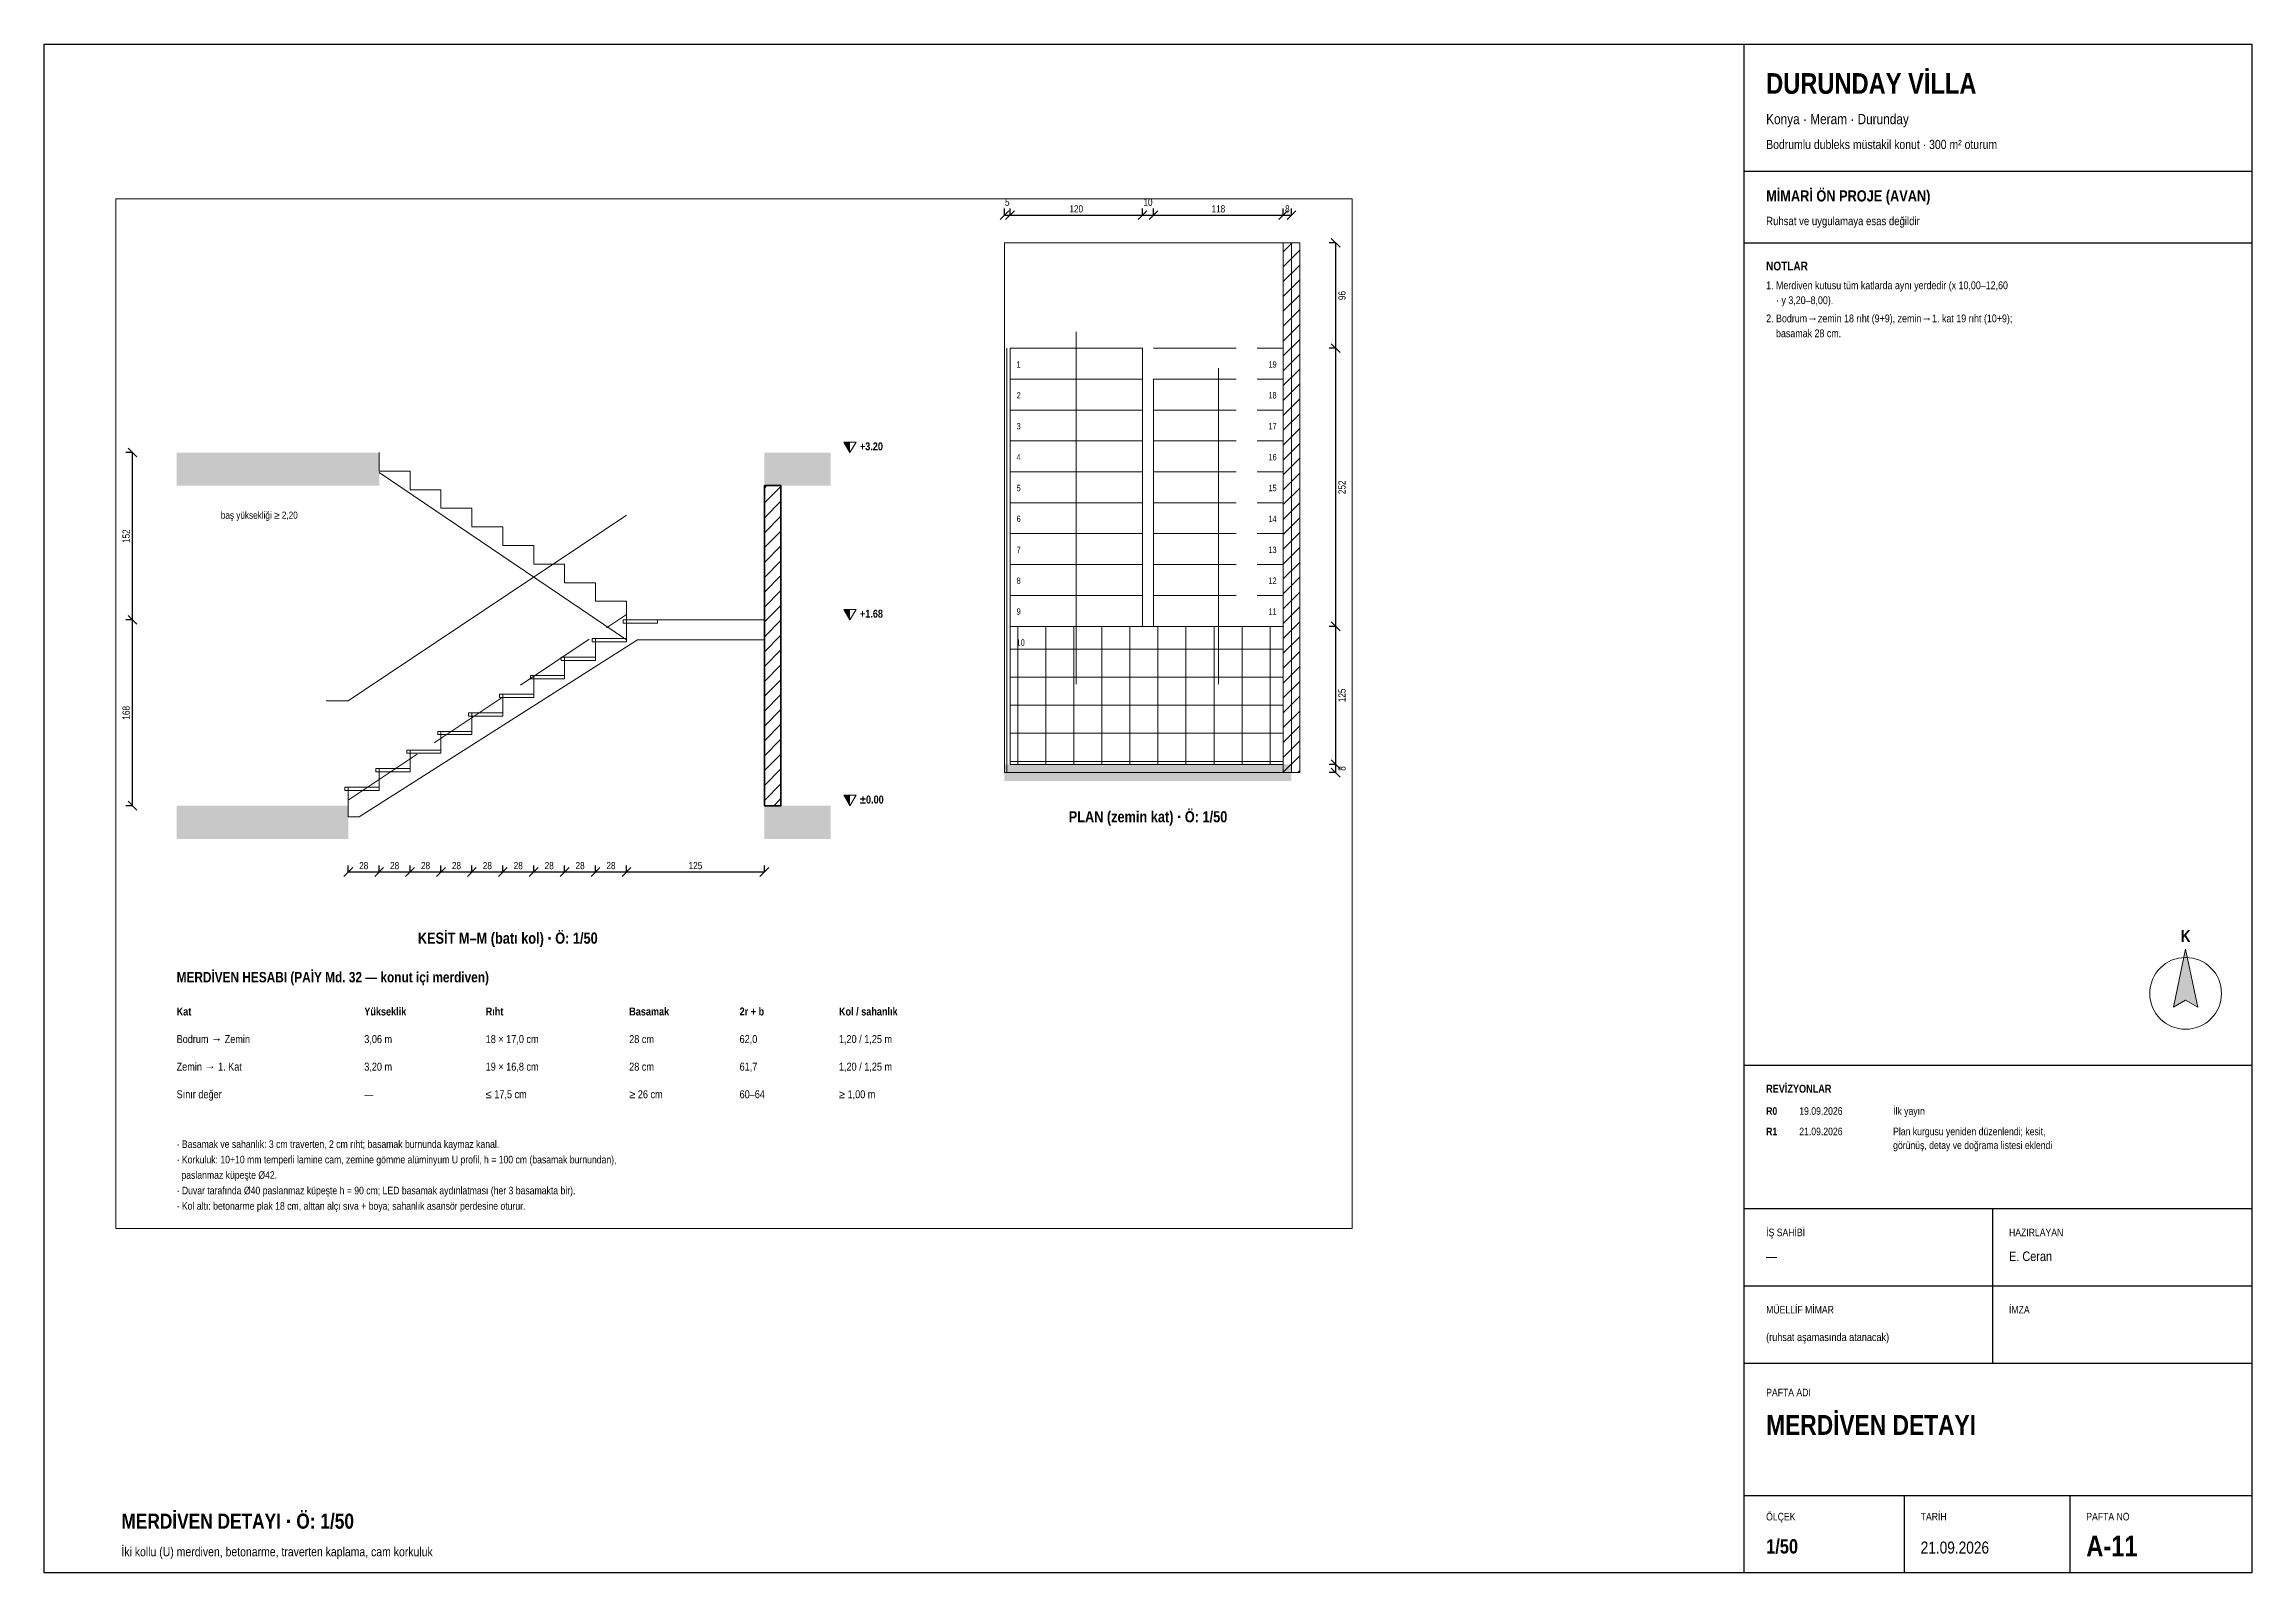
# Paper-space layout 'A-11 MERDIVEN DETAYI' of a CAD drawing. Header units: centimetres, sheet in millimetres. Extents: x 10 to 410, y 10 to 287.
# The model-space entities are those that its viewports show. They can reach past a viewport. Long polylines and large blocks are cut down to what shows.
import ezdxf
from ezdxf.enums import TextEntityAlignment as Align

# ---------------------------------------------------------------- set-up
doc = ezdxf.new("R2010")
doc.units = ezdxf.units.CM
doc.header["$LTSCALE"] = 0.25
doc.linetypes.add('ACAD_ISO02W100', pattern=[15, 12, -3])
for name, color, linetype, lineweight in [('M-GOST-ANTET', 176, 'Continuous', 25), ('M-GOST-ANTETYAZI', 177, 'Continuous', 9), ('M-GOST-DISOLCU', 40, 'Continuous', 9), ('M-GOST-KESITKOT', 46, 'Continuous', 9), ('M-GOST-KUZEYOKU', 1, 'Continuous', 9), ('M-GOST-MERDIVEPOZ', 145, 'Continuous', 9), ('M-GOST-TABLO', 1, 'Continuous', 9), ('M-KORK-CAM', 100, 'Continuous', 9), ('M-MERD-BETONARME', 6, 'Continuous', 18), ('M-MERD-BETONARME-2', 6, 'Continuous', 9), ('M-MERD-BETONARME-T', 8, 'Continuous', 5), ('M-TASI-BETONARME', 5, 'Continuous', 35), ('M-TASI-BETONARME-T', 250, 'Continuous', 5), ('M-ZMNK-DOGALTAS-T', 8, 'Continuous', 5)]:
    doc.layers.add(name, color=color, linetype=linetype, lineweight=lineweight)
doc.layers.add('M-GOST-VPORT', color=8, linetype='Continuous', lineweight=9, plot=False)
doc.styles.add('YAZI', font='arialn.ttf')
doc.styles.add('YAZI-KALIN', font='arialnb.ttf')
doc.dimstyles.new('MIMARI-1-50', dxfattribs={"dimscale": 5, "dimtxt": 1.296, "dimasz": 2.5, "dimexe": 1.2, "dimexo": 0, "dimgap": 0.5, "dimtad": 1, "dimdec": 0, "dimtxsty": 'YAZI', "dimtsz": 0.8, "dimcen": 2.5, "dimclrd": 256, "dimclre": 256, "dimclrt": 256, "dimazin": 3, "dimtfac": 1, "dimtmove": 0, "dimatfit": 3})

msp = doc.modelspace()

# ---------------------------------------------------------------- hatches: boundary and pattern name
at = {"layer": 'M-GOST-KESITKOT'}
h = msp.add_hatch(color=256, dxfattribs=at)
h.dxf.hatch_style = 1
h.paths.add_polyline_path([(604.5, -55260.5), (610, -55260.5), (610, -55270)])
h = msp.add_hatch(color=256, dxfattribs=at)
h.dxf.hatch_style = 1
h.paths.add_polyline_path([(604.5, -55412.1), (610, -55412.1), (610, -55421.6)])
h = msp.add_hatch(color=256, dxfattribs=at)
h.dxf.hatch_style = 1
h.paths.add_polyline_path([(604.5, -55580.5), (610, -55580.5), (610, -55590)])
at = {"layer": 'M-MERD-BETONARME-T'}
h = msp.add_hatch(dxfattribs=at)
h.set_pattern_fill('ANSI31', scale=3)
h.paths.add_polyline_path([(1002.5, -55080), (1017.5, -55080), (1017.5, -55560), (1002.5, -55560)])
h = msp.add_hatch(color=256, dxfattribs=at)
h.dxf.hatch_style = 1
h.paths.add_polyline_path([(750, -55552.5), (1010, -55552.5), (1010, -55567.5), (750, -55567.5)])
at = {"layer": 'M-TASI-BETONARME-T'}
h = msp.add_hatch(color=256, dxfattribs=at)
h.dxf.hatch_style = 1
h.paths.add_polyline_path([(0, -55270), (183.5, -55270), (183.5, -55300), (0, -55300)])
h = msp.add_hatch(color=256, dxfattribs=at)
h.dxf.hatch_style = 1
h.paths.add_polyline_path([(532.5, -55270), (592.5, -55270), (592.5, -55300), (532.5, -55300)])
h = msp.add_hatch(dxfattribs=at)
h.set_pattern_fill('ANSI31', scale=3)
h.paths.add_polyline_path([(532.5, -55300), (547.5, -55300), (547.5, -55590), (532.5, -55590)])
h = msp.add_hatch(color=256, dxfattribs=at)
h.dxf.hatch_style = 1
h.paths.add_polyline_path([(0, -55590), (155.5, -55590), (155.5, -55620), (0, -55620)])
h = msp.add_hatch(color=256, dxfattribs=at)
h.dxf.hatch_style = 1
h.paths.add_polyline_path([(532.5, -55590), (592.5, -55590), (592.5, -55620), (532.5, -55620)])
at = {"layer": 'M-ZMNK-DOGALTAS-T'}
h = msp.add_hatch(dxfattribs=at)
h.set_pattern_fill('NET', scale=8)
h.paths.add_polyline_path([(755, -55427.5), (1002.5, -55427.5), (1002.5, -55552.5), (755, -55552.5)])

# ---------------------------------------------------------------- linework, layer by layer
at = {"layer": 'M-GOST-KESITKOT'}
for points in [[(604.5, -55260.5), (615.5, -55260.5), (610, -55270)], [(604.5, -55412.1), (615.5, -55412.1), (610, -55421.6)], [(604.5, -55580.5), (615.5, -55580.5), (610, -55590)]]:
    msp.add_lwpolyline(points, close=True, dxfattribs=at)
at = {"layer": 'M-KORK-CAM'}
for p, q in [((155.5, -55495), (407.5, -55326.6)), ((135.5, -55495), (155.5, -55495))]:
    msp.add_line(p, q, dxfattribs=at)
at = {"layer": 'M-KORK-CAM', "linetype": 'ACAD_ISO02W100'}
msp.add_line((155.5, -55585), (407.5, -55416.6), dxfattribs=at)
at = {"layer": 'M-MERD-BETONARME'}
for p, q in [((752, -55175.5), (752, -55560)), ((755, -55175.5), (875, -55175.5)), ((755, -55175.5), (755, -55427.5)), ((815, -55160.5), (815, -55480)), ((875, -55175.5), (875, -55427.5)), ((943.8, -55480), (943.8, -55193.5)), ((755, -55203.5), (875, -55203.5)), ((885, -55203.5), (885, -55427.5)), ((1002.5, -55203.5), (1002.5, -55427.5)), ((755, -55231.5), (875, -55231.5)), ((755, -55259.5), (875, -55259.5)), ((755, -55287.5), (875, -55287.5)), ((755, -55315.5), (875, -55315.5)), ((755, -55343.5), (875, -55343.5)), ((755, -55371.5), (875, -55371.5)), ((755, -55399.5), (875, -55399.5)), ((755, -55427.5), (875, -55427.5))]:
    msp.add_line(p, q, dxfattribs=at)
at = {"layer": 'M-MERD-BETONARME', "linetype": 'ACAD_ISO02W100'}
for p, q in [((885, -55175.5), (1002.5, -55175.5)), ((885, -55203.5), (1002.5, -55203.5)), ((885, -55231.5), (1002.5, -55231.5)), ((885, -55259.5), (1002.5, -55259.5)), ((885, -55287.5), (1002.5, -55287.5)), ((885, -55315.5), (1002.5, -55315.5)), ((885, -55343.5), (1002.5, -55343.5)), ((885, -55371.5), (1002.5, -55371.5)), ((885, -55399.5), (1002.5, -55399.5)), ((885, -55427.5), (1002.5, -55427.5))]:
    msp.add_line(p, q, dxfattribs=at)
at = {"layer": 'M-MERD-BETONARME'}
for points in [[(750, -55080), (1010, -55080), (1010, -55560), (750, -55560)], [(1002.5, -55080), (1017.5, -55080), (1017.5, -55560), (1002.5, -55560)], [(155.5, -55590), (155.5, -55573.2), (183.5, -55573.2), (183.5, -55556.3), (211.5, -55556.3), (211.5, -55539.5), (239.5, -55539.5), (239.5, -55522.6), (267.5, -55522.6), (267.5, -55505.8), (295.5, -55505.8), (295.5, -55488.9), (323.5, -55488.9), (323.5, -55472.1), (351.5, -55472.1), (351.5, -55455.3), (379.5, -55455.3), (379.5, -55438.4), (407.5, -55438.4), (407.5, -55421.6), (407.5, -55421.6), (532.5, -55421.6), (532.5, -55439.6), (417.5, -55439.6), (165.5, -55600), (155.5, -55600)], [(376.5, -55438.4), (407.5, -55438.4), (407.5, -55441.4), (376.5, -55441.4)], [(404.5, -55421.6), (435.5, -55421.6), (435.5, -55424.6), (404.5, -55424.6)], [(755, -55427.5), (1002.5, -55427.5), (1002.5, -55552.5), (755, -55552.5)], [(348.5, -55455.3), (379.5, -55455.3), (379.5, -55458.3), (348.5, -55458.3)], [(320.5, -55472.1), (351.5, -55472.1), (351.5, -55475.1), (320.5, -55475.1)], [(292.5, -55488.9), (323.5, -55488.9), (323.5, -55491.9), (292.5, -55491.9)], [(264.5, -55505.8), (295.5, -55505.8), (295.5, -55508.8), (264.5, -55508.8)], [(208.5, -55539.5), (239.5, -55539.5), (239.5, -55542.5), (208.5, -55542.5)], [(236.5, -55522.6), (267.5, -55522.6), (267.5, -55525.6), (236.5, -55525.6)], [(180.5, -55556.3), (211.5, -55556.3), (211.5, -55559.3), (180.5, -55559.3)], [(152.5, -55573.2), (183.5, -55573.2), (183.5, -55576.2), (152.5, -55576.2)]]:
    msp.add_lwpolyline(points, close=True, dxfattribs=at)
at = {"layer": 'M-MERD-BETONARME-2'}
msp.add_line((407.5, -55439.6), (183.5, -55288), dxfattribs=at)
msp.add_lwpolyline([(407.5, -55421.6), (407.5, -55404.7), (379.5, -55404.7), (379.5, -55387.9), (351.5, -55387.9), (351.5, -55371.1), (323.5, -55371.1), (323.5, -55354.2), (295.5, -55354.2), (295.5, -55337.4), (267.5, -55337.4), (267.5, -55320.5), (239.5, -55320.5), (239.5, -55303.7), (211.5, -55303.7), (211.5, -55286.8), (183.5, -55286.8), (183.5, -55270), (183.5, -55270)], dxfattribs=at)
at = {"layer": 'M-TASI-BETONARME'}
msp.add_lwpolyline([(532.5, -55300), (547.5, -55300), (547.5, -55590), (532.5, -55590)], close=True, dxfattribs=at)

# ---------------------------------------------------------------- texts
at = {"layer": 'M-GOST-DISOLCU', "style": 'YAZI'}
msp.add_text('baş yüksekliği ≥ 2,20', height=6.48, dxfattribs=at).set_placement((40, -55330))
at = {"layer": 'M-GOST-DISOLCU', "style": 'YAZI-KALIN'}
msp.add_text('KESİT M–M (batı kol) · Ö: 1/50', height=10.08, dxfattribs=at).set_placement((300, -55715), align=Align.CENTER)
at = {"layer": 'M-GOST-KESITKOT', "style": 'YAZI-KALIN'}
for s, p in [('+3.20', (619, -55268)), ('+1.68', (619, -55419.6)), ('%%p0.00', (619, -55588))]:
    msp.add_text(s, height=7.2, dxfattribs=at).set_placement(p)
at = {"layer": 'M-GOST-MERDIVEPOZ', "style": 'YAZI'}
for s, p in [('1', (761, -55193)), ('2', (761, -55221)), ('3', (761, -55249)), ('4', (761, -55277)), ('5', (761, -55305)), ('6', (761, -55333)), ('7', (761, -55361)), ('8', (761, -55389)), ('9', (761, -55417)), ('10', (761, -55445))]:
    msp.add_text(s, height=5.76, dxfattribs=at).set_placement(p)
for s, p in [('19', (996.5, -55193)), ('18', (996.5, -55221)), ('17', (996.5, -55249)), ('16', (996.5, -55277)), ('15', (996.5, -55305)), ('14', (996.5, -55333)), ('13', (996.5, -55361)), ('12', (996.5, -55389)), ('11', (996.5, -55417))]:
    msp.add_text(s, height=5.76, dxfattribs=at).set_placement(p, align=Align.RIGHT)
at = {"layer": 'M-GOST-MERDIVEPOZ', "style": 'YAZI-KALIN'}
msp.add_text('PLAN (zemin kat) · Ö: 1/50', height=10.08, dxfattribs=at).set_placement((880, -55605), align=Align.CENTER)
at = {"layer": 'M-GOST-TABLO'}
for s, height, style, p in [('MERDİVEN HESABI (PAİY Md. 32 — konut içi merdiven)', 9.36, 'YAZI-KALIN', (0, -55750)), ('Kat', 7.2, 'YAZI-KALIN', (0, -55780)), ('Yükseklik', 7.2, 'YAZI-KALIN', (170, -55780)), ('Rıht', 7.2, 'YAZI-KALIN', (280, -55780)), ('Basamak', 7.2, 'YAZI-KALIN', (410, -55780)), ('2r + b', 7.2, 'YAZI-KALIN', (510, -55780)), ('Kol / sahanlık', 7.2, 'YAZI-KALIN', (600, -55780)), ('Bodrum → Zemin', 7.2, 'YAZI', (0, -55805)), ('3,06 m', 7.2, 'YAZI', (170, -55805)), ('18 × 17,0 cm', 7.2, 'YAZI', (280, -55805)), ('28 cm', 7.2, 'YAZI', (410, -55805)), ('62,0', 7.2, 'YAZI', (510, -55805)), ('1,20 / 1,25 m', 7.2, 'YAZI', (600, -55805)), ('Zemin → 1. Kat', 7.2, 'YAZI', (0, -55830)), ('3,20 m', 7.2, 'YAZI', (170, -55830)), ('19 × 16,8 cm', 7.2, 'YAZI', (280, -55830)), ('28 cm', 7.2, 'YAZI', (410, -55830)), ('61,7', 7.2, 'YAZI', (510, -55830)), ('1,20 / 1,25 m', 7.2, 'YAZI', (600, -55830)), ('Sınır değer', 7.2, 'YAZI', (0, -55855)), ('—', 7.2, 'YAZI', (170, -55855)), ('≤ 17,5 cm', 7.2, 'YAZI', (280, -55855)), ('≥ 26 cm', 7.2, 'YAZI', (410, -55855)), ('60–64', 7.2, 'YAZI', (510, -55855)), ('≥ 1,00 m', 7.2, 'YAZI', (600, -55855)), ('· Basamak ve sahanlık: 3 cm traverten, 2 cm rıht; basamak burnunda kaymaz kanal.', 6.84, 'YAZI', (0, -55900)), ('· Korkuluk: 10+10 mm temperli lamine cam, zemine gömme alüminyum U profil, h = 100 cm (basamak burnundan),', 6.84, 'YAZI', (0, -55914)), ('· Duvar tarafında Ø40 paslanmaz küpeşte h = 90 cm; LED basamak aydınlatması (her 3 basamakta bir).', 6.84, 'YAZI', (0, -55942)), ('  paslanmaz küpeşte Ø42.', 6.84, 'YAZI', (0, -55928)), ('· Kol altı: betonarme plak 18 cm, alttan alçı sıva + boya; sahanlık asansör perdesine oturur.', 6.84, 'YAZI', (0, -55956))]:
    msp.add_text(s, height=height, dxfattribs=dict(at, style=style)).set_placement(p)

# ---------------------------------------------------------------- dimensions: what is measured, and where the dimension line sits
at = {"layer": 'M-GOST-DISOLCU'}
for base, p1, p2 in [((750, -55055), (750, -55055), (755, -55055)), ((875, -55055), (875, -55055), (885, -55055)), ((755, -55055), (755, -55055), (875, -55055)), ((885, -55055), (885, -55055), (1002.5, -55055)), ((1002.5, -55055), (1002.5, -55055), (1010, -55055)), ((155.5, -55650), (155.5, -55650), (183.5, -55650)), ((183.5, -55650), (183.5, -55650), (211.5, -55650)), ((211.5, -55650), (211.5, -55650), (239.5, -55650)), ((239.5, -55650), (239.5, -55650), (267.5, -55650)), ((267.5, -55650), (267.5, -55650), (295.5, -55650)), ((295.5, -55650), (295.5, -55650), (323.5, -55650)), ((323.5, -55650), (323.5, -55650), (351.5, -55650)), ((351.5, -55650), (351.5, -55650), (379.5, -55650)), ((379.5, -55650), (379.5, -55650), (407.5, -55650)), ((407.5, -55650), (407.5, -55650), (532.5, -55650))]:
    msp.add_linear_dim(base=base, p1=p1, p2=p2, dimstyle='MIMARI-1-50', dxfattribs=at).render()
for base, p1, p2 in [((1050, -55080), (1050, -55080), (1050, -55175.5)), ((1050, -55175.5), (1050, -55175.5), (1050, -55427.5)), ((-40, -55421.6), (-40, -55421.6), (-40, -55270)), ((-40, -55590), (-40, -55590), (-40, -55421.6)), ((1050, -55427.5), (1050, -55427.5), (1050, -55552.5)), ((1050, -55552.5), (1050, -55552.5), (1050, -55560))]:
    msp.add_linear_dim(base=base, p1=p1, p2=p2, angle=90, dimstyle='MIMARI-1-50', dxfattribs=at).render()

psp = doc.layouts.new('A-11 MERDIVEN DETAYI')

# ---------------------------------------------------------------- hatches: boundary and pattern name
at = {"layer": 'M-GOST-KUZEYOKU'}
h = psp.add_hatch(color=256, dxfattribs=at)
h.dxf.hatch_style = 1
h.paths.add_polyline_path([(398, 123), (400.2, 112.5), (398, 113.8), (395.8, 112.5)])

# ---------------------------------------------------------------- linework, layer by layer
at = {"layer": 'M-GOST-ANTET'}
for p, q in [((318, 264), (410, 264)), ((318, 251), (410, 251)), ((318, 102), (410, 102)), ((318, 76), (410, 76)), ((363, 76), (363, 62)), ((318, 62), (410, 62)), ((363, 62), (363, 48)), ((318, 48), (410, 48)), ((318, 24), (410, 24)), ((347, 24), (347, 10)), ((377, 24), (377, 10))]:
    psp.add_line(p, q, dxfattribs=at)
for points in [[(10, 287), (410, 287), (410, 10), (10, 10)], [(318, 287), (410, 287), (410, 10), (318, 10)]]:
    psp.add_lwpolyline(points, close=True, dxfattribs=at)
at = {"layer": 'M-GOST-KUZEYOKU'}
psp.add_lwpolyline([(398, 123), (400.2, 112.5), (398, 113.8), (395.8, 112.5)], close=True, dxfattribs=at)
psp.add_circle((398, 115), 6.5, dxfattribs=at)

# ---------------------------------------------------------------- texts
at = {"layer": 'M-GOST-ANTETYAZI'}
for s, height, style, p in [('DURUNDAY VİLLA', 3.744, 'YAZI-KALIN', (322, 278)), ('Konya · Meram · Durunday', 1.872, 'YAZI', (322, 272.5)), ('Bodrumlu dubleks müstakil konut · 300 m² oturum', 1.656, 'YAZI', (322, 268)), ('MİMARİ ÖN PROJE (AVAN)', 2.016, 'YAZI-KALIN', (322, 258.5)), ('Ruhsat ve uygulamaya esas değildir', 1.512, 'YAZI', (322, 254.2)), ('NOTLAR', 1.584, 'YAZI-KALIN', (322, 246)), ('1. Merdiven kutusu tüm katlarda aynı yerdedir (x 10,00–12,60', 1.404, 'YAZI', (322, 242.6)), ('    · y 3,20–8,00).', 1.404, 'YAZI', (322, 239.9)), ('2. Bodrum→zemin 18 rıht (9+9), zemin→1. kat 19 rıht (10+9);', 1.404, 'YAZI', (322, 236.6)), ('    basamak 28 cm.', 1.404, 'YAZI', (322, 233.9)), ('REVİZYONLAR', 1.44, 'YAZI-KALIN', (322, 97)), ('R0', 1.368, 'YAZI-KALIN', (322, 93)), ('19.09.2026', 1.368, 'YAZI', (328, 93)), ('İlk yayın', 1.368, 'YAZI', (345, 93)), ('R1', 1.368, 'YAZI-KALIN', (322, 89.3)), ('21.09.2026', 1.368, 'YAZI', (328, 89.3)), ('görünüş, detay ve doğrama listesi eklendi', 1.368, 'YAZI', (345, 86.8)), ('Plan kurgusu yeniden düzenlendi; kesit,', 1.368, 'YAZI', (345, 89.3)), ('İŞ SAHİBİ', 1.368, 'YAZI', (322, 71)), ('HAZIRLAYAN', 1.368, 'YAZI', (366, 71)), ('E. Ceran', 1.728, 'YAZI', (366, 66.5)), ('—', 1.73, 'YAZI', (322, 66.5)), ('MÜELLİF MİMAR', 1.368, 'YAZI', (322, 57)), ('İMZA', 1.368, 'YAZI', (366, 57)), ('(ruhsat aşamasında atanacak)', 1.44, 'YAZI', (322, 52)), ('PAFTA ADI', 1.368, 'YAZI', (322, 42)), ('MERDİVEN DETAYI', 3.6, 'YAZI-KALIN', (322, 35)), ('MERDİVEN DETAYI · Ö: 1/50', 2.736, 'YAZI-KALIN', (24, 18)), ('ÖLÇEK', 1.368, 'YAZI', (322, 19.5)), ('TARİH', 1.368, 'YAZI', (350, 19.5)), ('PAFTA NO', 1.368, 'YAZI', (380, 19.5)), ('1/50', 2.592, 'YAZI-KALIN', (322, 13.5)), ('A-11', 3.744, 'YAZI-KALIN', (380, 13)), ('İki kollu (U) merdiven, betonarme, traverten kaplama, cam korkuluk', 1.656, 'YAZI', (24, 13)), ('21.09.2026', 2.16, 'YAZI', (350, 13.5))]:
    psp.add_text(s, height=height, dxfattribs=dict(at, style=style)).set_placement(p)
at = {"layer": 'M-GOST-ANTETYAZI', "style": 'YAZI-KALIN'}
psp.add_text('K', height=2.16, dxfattribs=at).set_placement((398, 124.3), align=Align.CENTER)

# ---------------------------------------------------------------- viewports
at = {"layer": 'M-GOST-VPORT'}
psp.add_viewport(center=(135, 165.71), size=(224, 186.58), view_center_point=(505, -55506.45), view_height=932.9, dxfattribs=at)

doc.saveas('drawing.dxf')
